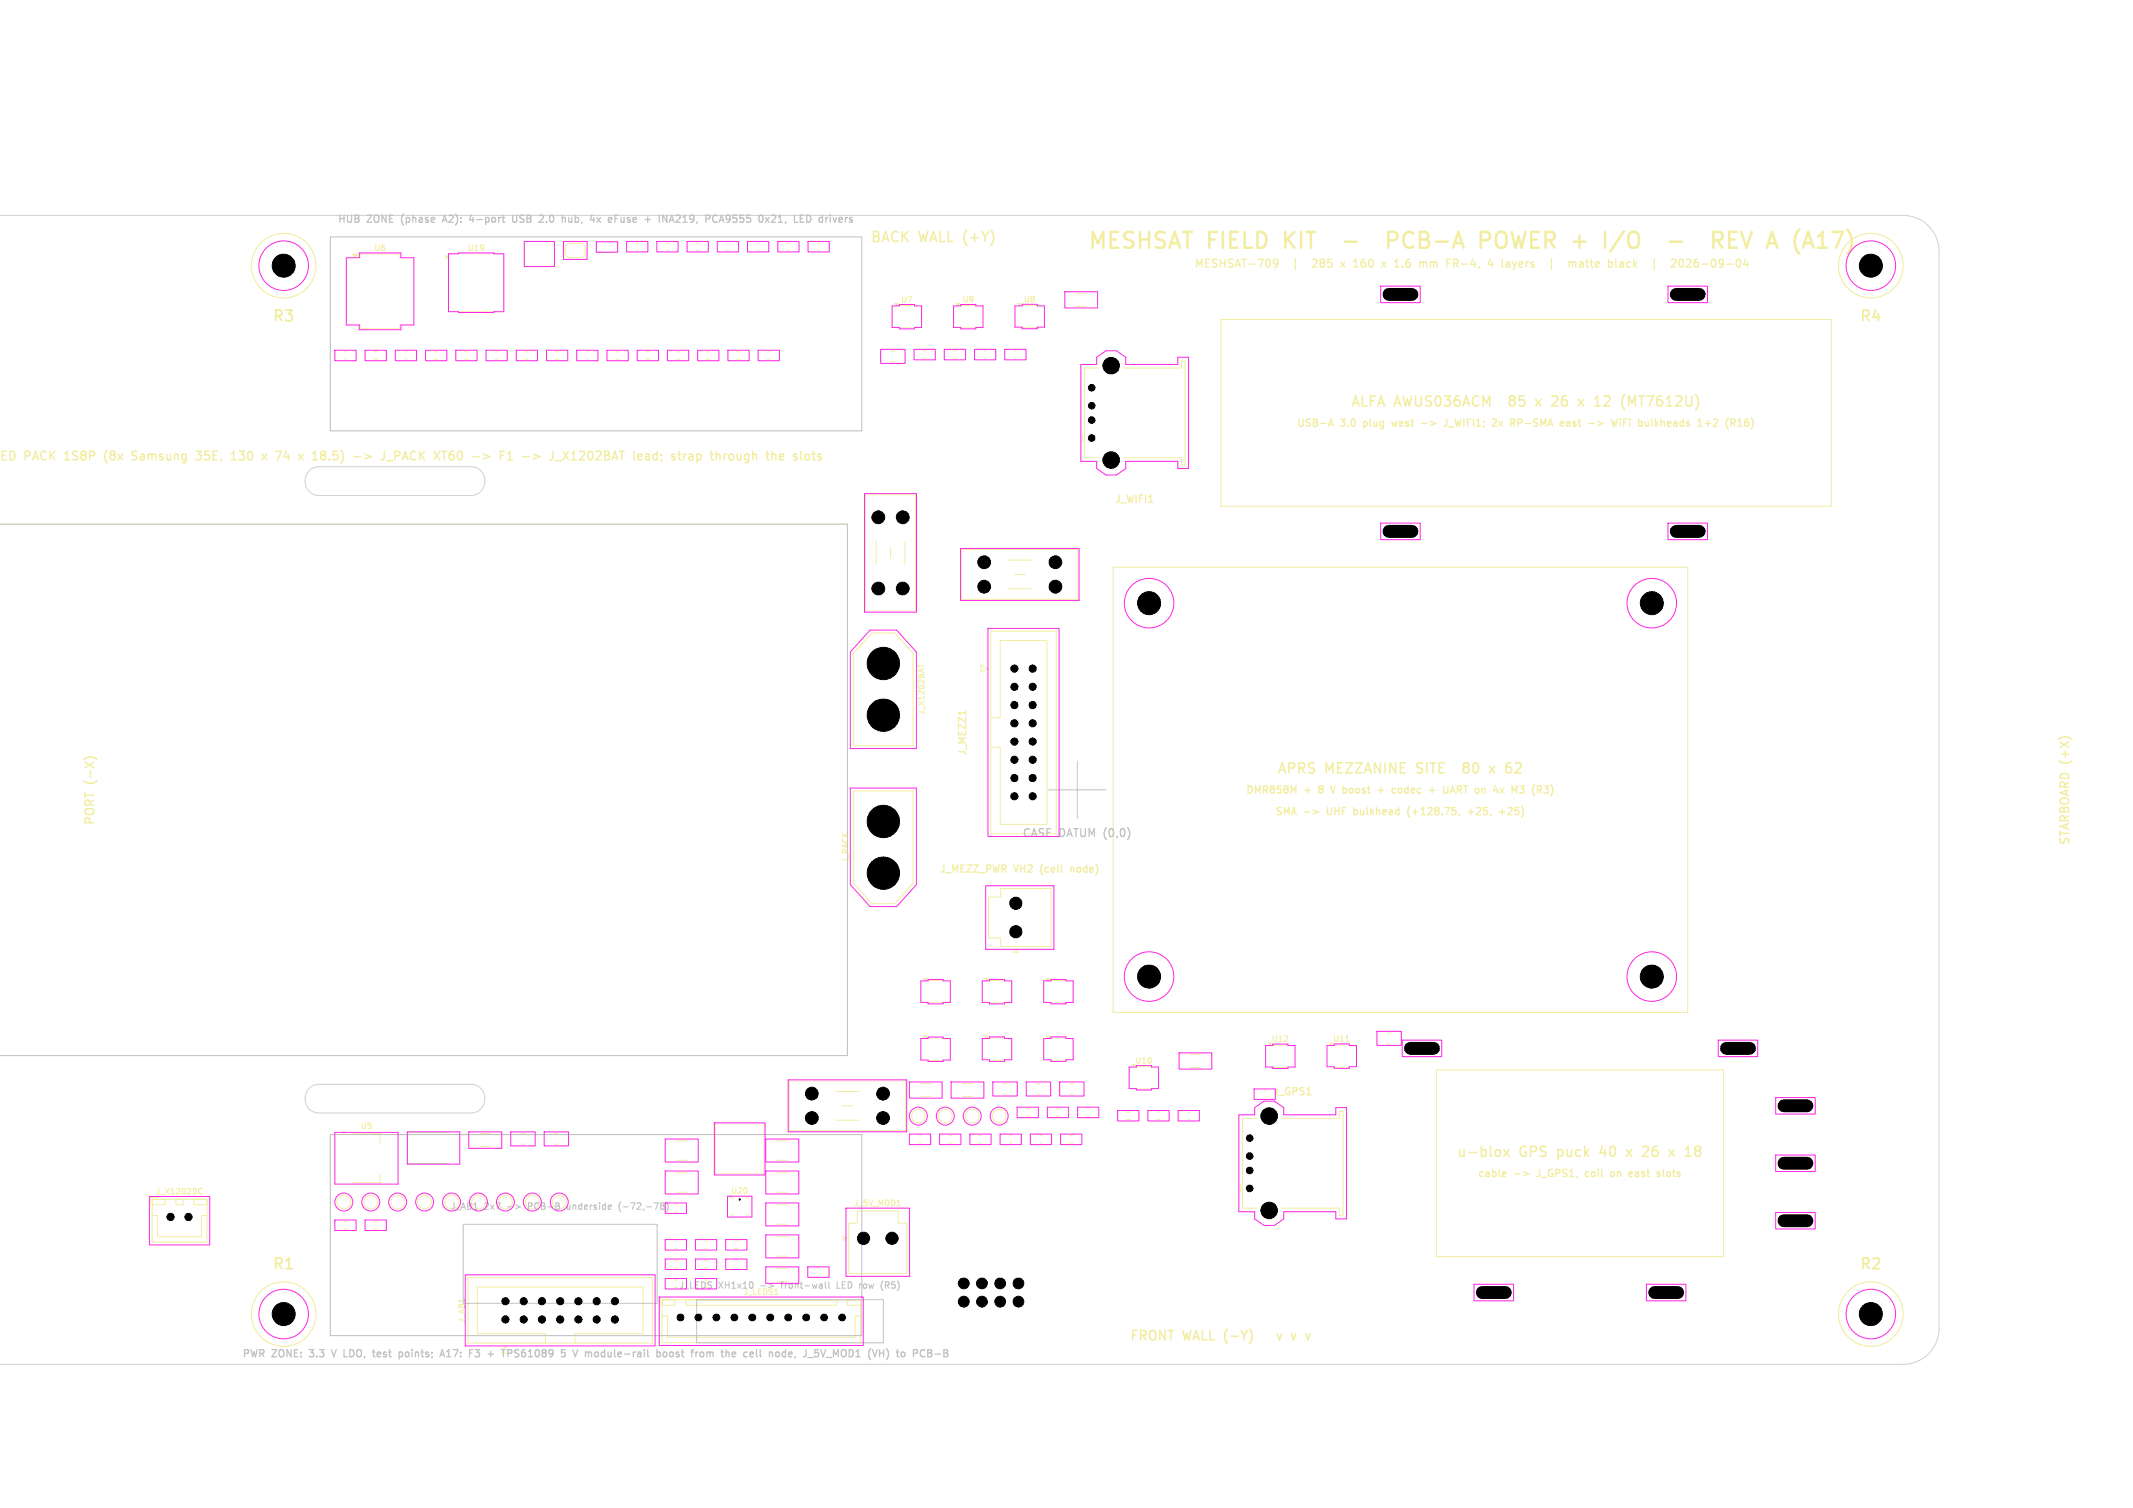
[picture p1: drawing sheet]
<svg xmlns="http://www.w3.org/2000/svg" width="297mm" height="210mm" viewBox="0 0 297 210" stroke-linecap="round" stroke-linejoin="round" font-family="sans-serif">
<defs><g id="words">
<g font-size="3.1" fill="#f2eda1">
<text x="151.3" y="35.1">MESHSAT FIELD</text>
<text x="179.4" y="35.1">KIT</text>
<text x="196.2" y="35.1">PCB-A</text>
<text x="209.7" y="35.1">POWER +</text>
<text x="228.2" y="35.1">I/O</text>
<text x="238.4" y="35.1">-</text>
<text x="245.8" y="35.1">REV A (A17)</text>
</g>
<g font-size="2.1" fill="#f2eda1">
<text x="37.8" y="45.1">R3</text>
<text x="258.8" y="45.1">R4</text>
<text x="37.8" y="177.1">R1</text>
<text x="258.8" y="177.1">R2</text>
</g>
<g font-size="1.9" fill="#f2eda1">
<text x="121.1" y="34">BACK</text>
<text x="128" y="34">WALL (+Y)</text>
<text x="188" y="56.9">ALFA AWUS036ACM</text>
<text x="210.9" y="56.9">85</text>
<text x="217.5" y="56.9">26</text>
<text x="221.7" y="56.9">x</text>
<text x="224.2" y="56.9">12</text>
<text x="228.4" y="56.9">(MT7612U)</text>
<text x="177.7" y="108">APRS</text>
<text x="184.5" y="108">MEZZANINE</text>
<text x="197.6" y="108">SITE</text>
<text x="204.8" y="108">80</text>
<text x="208.9" y="108">x</text>
<text x="211.5" y="108">62</text>
<text x="202.7" y="161.4">u-blox</text>
<text x="211.6" y="161.4">GPS</text>
<text x="217.2" y="161.4">puck</text>
<text x="223.5" y="161.4">40</text>
<text x="230.2" y="161.4">26</text>
<text x="234.3" y="161.4">x</text>
<text x="236.9" y="161.4">18</text>
</g>
<g font-size="1.8" fill="#f2eda1">
<text x="157.2" y="187">FRONT</text>
<text x="164.7" y="187">WALL (-Y)</text>
<text x="179.4" y="187">v</text>
<text x="181.8" y="187">v</text>
</g>
<g font-size="1.7" fill="#f2eda1">
<text x="0" y="64.4">ED PACK</text>
<text x="9.3" y="64.4">1S8P</text>
<text x="15.2" y="64.4">(8x</text>
<text x="19.4" y="64.4">Samsung</text>
<text x="28.7" y="64.4">35E,</text>
<text x="34" y="64.4">130</text>
<text x="40.9" y="64.4">74</text>
<text x="44.5" y="64.4">x</text>
<text x="46.7" y="64.4">18.5)</text>
<text x="52.8" y="64.4">-&gt;</text>
<text x="57" y="64.4">J_PACK</text>
<text x="64.8" y="64.4">XT60</text>
<text x="70.4" y="64.4">-&gt;</text>
<text x="74.6" y="64.4">F1</text>
<text x="78.1" y="64.4">-&gt;</text>
<text x="82.3" y="64.4">J_X1202BAT</text>
<text x="94.3" y="64.4">lead;</text>
<text x="99.9" y="64.4">strap</text>
<text x="105.8" y="64.4">through</text>
<text x="113.9" y="64.4">the</text>
<text x="13.4" y="109.2" transform="rotate(-90 13.4 109.2)">(-X)</text>
<text x="13.4" y="115" transform="rotate(-90 13.4 115)">PORT</text>
<text x="288.4" y="117.8" transform="rotate(-90 288.4 117.8)">STARBOARD (+X)</text>
</g>
<g font-size="1.5" fill="#f2eda1">
<text x="166.2" y="37.5">MESHSAT-709</text>
<text x="180.3" y="37.5">|</text>
<text x="183.6" y="37.5">285</text>
<text x="187.9" y="37.5">x</text>
<text x="190" y="37.5">160</text>
<text x="194.2" y="37.5">x</text>
<text x="196.3" y="37.5">1.6</text>
<text x="200" y="37.5">mm</text>
<text x="204.1" y="37.5">FR-4,</text>
<text x="210.3" y="37.5">4</text>
<text x="212.4" y="37.5">layers</text>
<text x="219.7" y="37.5">|</text>
<text x="223" y="37.5">matte</text>
<text x="228.8" y="37.5">black</text>
<text x="235.5" y="37.5">|</text>
<text x="238.8" y="37.5">2026-09-04</text>
</g>
<text font-size="1.5" fill="#c2c2c2" x="142.3" y="116.8">CASE DATUM (0,0)</text>
<g font-size="1.4" fill="#c2c2c2">
<text x="46.9" y="31.3">HUB</text>
<text x="51.1" y="31.3">ZONE</text>
<text x="56.2" y="31.3">(phase</text>
<text x="62.3" y="31.3">A2):</text>
<text x="66.4" y="31.3">4-port</text>
<text x="72.7" y="31.3">USB</text>
<text x="76.8" y="31.3">2.0</text>
<text x="80.3" y="31.3">hub,</text>
<text x="84.6" y="31.3">4x</text>
<text x="87.4" y="31.3">eFuse</text>
<text x="92.8" y="31.3">+</text>
<text x="95.1" y="31.3">INA219,</text>
<text x="102" y="31.3">PCA9555</text>
<text x="109.7" y="31.3">0x21,</text>
<text x="115" y="31.3">LED</text>
<text x="118.8" y="31.3">drivers</text>
<text x="33.6" y="189.3">PWR</text>
<text x="37.9" y="189.3">ZONE:</text>
<text x="43.4" y="189.3">3.3</text>
<text x="46.9" y="189.3">V</text>
<text x="48.9" y="189.3">LDO,</text>
<text x="53.3" y="189.3">test</text>
<text x="57.2" y="189.3">points;</text>
<text x="63.4" y="189.3">A17:</text>
<text x="67.7" y="189.3">F3</text>
<text x="70.6" y="189.3">+</text>
<text x="72.9" y="189.3">TPS61089</text>
<text x="81.5" y="189.3">5</text>
<text x="83.6" y="189.3">V</text>
<text x="85.5" y="189.3">module-rail</text>
<text x="95.8" y="189.3">boost</text>
<text x="101" y="189.3">from</text>
<text x="105.6" y="189.3">the</text>
<text x="109" y="189.3">cell</text>
<text x="112.9" y="189.3">node,</text>
<text x="118" y="189.3">J_5V_MOD1</text>
<text x="127.3" y="189.3">(VH)</text>
<text x="131.7" y="189.3">to</text>
</g>
<g font-size="1.4" fill="#f2eda1">
<text x="180.5" y="59.7">USB-A</text>
<text x="186.7" y="59.7">3.0</text>
<text x="190.2" y="59.7">plug</text>
<text x="194.5" y="59.7">west</text>
<text x="198.9" y="59.7">-&gt;</text>
<text x="202.5" y="59.7">J_WIFI1;</text>
<text x="209.5" y="59.7">2x</text>
<text x="212.3" y="59.7">RP-SMA</text>
<text x="219.6" y="59.7">east</text>
<text x="223.9" y="59.7">-&gt;</text>
<text x="227.4" y="59.7">WiFi</text>
<text x="231.5" y="59.7">bulkheads</text>
<text x="240.1" y="59.7">1+2</text>
<text x="155.1" y="70.3">J_WIFI1</text>
<text x="134.8" y="105.4" transform="rotate(-90 134.8 105.4)">J_MEZZ1</text>
<text x="173.4" y="110.8">DMR858M</text>
<text x="177.5" y="113.8">SMA</text>
<text x="181.6" y="110.8">+</text>
<text x="184" y="110.8">8</text>
<text x="185.1" y="113.8">UHF</text>
<text x="186" y="110.8">V</text>
<text x="188" y="110.8">boost</text>
<text x="189.2" y="113.8">bulkhead</text>
<text x="193.2" y="110.8">+</text>
<text x="195.5" y="110.8">codec</text>
<text x="197" y="113.8">(+128.75,</text>
<text x="201" y="110.8">+</text>
<text x="203.3" y="110.8">UART</text>
<text x="205.7" y="113.8">+25,</text>
<text x="208.1" y="110.8">on</text>
<text x="210.4" y="113.8">+25)</text>
<text x="211" y="110.8">4x</text>
<text x="213.9" y="110.8">M3</text>
<text x="130.7" y="121.8">J_MEZZ_PWR</text>
<text x="141.2" y="121.8">VH2</text>
<text x="145.2" y="121.8">(cell</text>
<text x="149.7" y="121.8">node)</text>
<text x="177.1" y="152.8">J_GPS1</text>
<text x="205.7" y="164.2">cable</text>
<text x="214.4" y="164.2">J_GPS1,</text>
<text x="221.4" y="164.2">coil</text>
<text x="225.3" y="164.2">on</text>
<text x="228.2" y="164.2">east</text>
<text x="232.4" y="164.2">slots</text>
</g>
<g font-size="1.3" fill="#c2c2c2">
<text x="62.6" y="168.7">J_AB1</text>
<text x="67.5" y="168.7">2x7</text>
<text x="74" y="168.7">PCB-B</text>
<text x="79.7" y="168.7">underside</text>
<text x="87.2" y="168.7">(-72,-78)</text>
<text x="94.4" y="179.7">J_LEDS</text>
<text x="100.1" y="179.7">XH1x10</text>
<text x="106.1" y="179.7">-&gt;</text>
<text x="109.3" y="179.7">front-wall</text>
<text x="117.3" y="179.7">LED</text>
<text x="120.7" y="179.7">row</text>
<text x="124" y="179.7">(R5)</text>
</g>
<g font-size="1.1" fill="#f2eda1">
<text x="52" y="35.1">U6</text>
<text x="65" y="35.1">U19</text>
<text x="128.9" y="99.7" transform="rotate(-90 128.9 99.7)">J_X1202BAT</text>
<text x="118.3" y="120.3" transform="rotate(-90 118.3 120.3)">J_PACK</text>
<text x="50.1" y="157.4">U5</text>
<text x="21.6" y="166.5">J_X1202DC</text>
<text x="101.7" y="166.4">U20</text>
<text x="118.8" y="168.1">J_5V_MOD1</text>
<text x="64.9" y="184.3" transform="rotate(-90 64.9 184.3)">J_AB1</text>
<text x="103.4" y="180.5">J_LEDS1</text>
</g>
<g font-size="1.1" fill="#ff26e2">
<text x="125.4" y="42.3">U7</text>
<text x="133.9" y="42.3">U9</text>
<text x="142.5" y="42.3">U8</text>
<text x="158" y="148.3">U10</text>
<text x="177" y="145.3">U12</text>
<text x="185.5" y="145.3">U11</text>
</g>
</g></defs>
<path d="M-.1 30h265.1a5 5 0 0 1 5 5v150a5 5 0 0 1-5 5h-265.1M43.1 65.6a1.9 1.9 0 0 1 1.3-.6h21.2a2 2 0 0 1 1.9 2 2 2 0 0 1-1.9 2h-21.2a2.02 2.02 0 0 1-1.8-1.3 2.02 2.02 0 0 1 .5-2.1zM43.1 151.6a1.9 1.9 0 0 1 1.3-.6h21.2a2 2 0 0 1 1.9 2 2 2 0 0 1-1.9 2h-21.2a2.02 2.02 0 0 1-1.8-1.3 2.02 2.02 0 0 1 .5-2.1z" fill="none" stroke="#d0d2cd" stroke-width=".14"/>
<g fill="none" stroke="#f2eda1" stroke-width=".15">
<path d="M0 73h118v74h-118.1"/>
<circle cx="39.5" cy="37" r="4.5"/>
<circle cx="260.5" cy="37" r="4.5"/>
<circle cx="39.5" cy="183" r="4.5"/>
<circle cx="260.5" cy="183" r="4.5"/>
</g>
<g fill="none" stroke="#f2eda1" stroke-width=".14">
<path d="M50.2 35.9v-.5h5.5v.5M64 35.3h4.6M73 33.7v3.4h4.2M78.9 34.1l.4-.2h1.5a.7 .7 0 0 1 .7 .7v.6a.7 .7 0 0 1-.7 .7h-1.4a.7 .7 0 0 1-.7-.7v-.7zM85.3 33.7h-2.3v1.4h2.3M88.6 33.8h.3M88.6 34.9h.3M92.8 33.8h.3M92.8 34.9h.3M96.9 33.8h.5M96.9 34.9h.5M101.2 33.8h.3"/>
<path d="M101.2 34.9h.3M105.4 33.8h.3M105.4 34.9h.3M109.6 33.8h.3M109.6 34.9h.3M113.8 33.8h.3M113.8 34.9h.3M48 49h.2M48 50h.2M50.2 45.3v.5h5.5v-.5M52.1 49h.5M52.1 50h.5"/>
<path d="M56.4 49h.3M56.4 50h.3M60.5 49h.5M60.5 50h.5M64 43.4h4.6M64.7 49h.5M64.7 50h.5M68.9 49h.5M68.9 50h.5M73.1 49h.5M73.1 50h.5M77.3 49h.5"/>
<path d="M77.3 50h.5M81.6 49h.3M81.6 50h.3M85.8 49h.4M85.8 50h.4M90 49h.4M90 50h.4M94.2 49h.5M94.2 50h.5M98.4 49h.5M98.4 50h.5M102.6 49h.5"/>
<path d="M102.6 50h.5M106.8 49h.5M106.8 50h.5M124.1 48.9h.5M124.1 50.4h.5M125.4 42.5l1.8 .1M125.4 45.6h1.8M128.5 48.9h.5M128.5 49.9h.5M132.7 48.9h.5M132.7 49.9h.5M133.9 42.5l1.8 .1"/>
<path d="M133.9 45.6h1.8M137 48.9h.3M137 49.9h.3M141.2 48.9h.3M141.2 49.9h.3M142.5 42.5h1.8v.1M142.5 45.6h1.8M149.8 40.8h1.5M149.8 42.7h1.5M153 51.3h-2v12.5h2M156.5 51.3h8v-1h.5v14.5h-.5v-1h-8M170 44.5h85v26h-85z"/>
<path d="M120.5 68.9h7v16.2h-7zM122 75.4v3.2M124 76.3v1.5M126 75.4v3.2M133.9 76.5h16.2v7h-16.2zM140.4 78h3.2M150.7 60.5v1M155 79h80v62h-80zM121.4 88.2h3.2l2.5 2.8v12.9h-8.2v-12.9zM127.9 92.5v.5M136.6 92.6l1 .5-1 .5zM138 87.9h9.1v28.2h-9.1z"/>
<path d="M138 100h1.3v-10.8h6.5v25.6h-6.5v-10.7h-1.3M140.4 82h3.2M141.2 80h1.6M118.9 110.2h8.2v12.8l-2.6 2.9h-3.1l-2.5-2.9zM129.4 136.6h1.8M129.4 139.6h1.8M137.6 124.9h1.7v-1.2h7.1v8.1h-7.1v-1.2h-1.7zM137.9 136.6h1.8M137.9 139.6h1.8M141.4 132l.3 .6h-.5zM146.5 136.6h1.8M146.5 139.6h1.8"/>
<path d="M49.2 157.9h3.7v1.3M62.5 157.7h-5.8v4.3h5.8M66.9 157.9h1.4M66.9 159.7h1.4M72.6 157.9h.5M72.6 159.3h.5M77.2 157.9h.5M77.2 159.3h.5M94.2 158.9h1.4M99.6 156.5h6.8v7h-6.8zM108.2 158.9h1.4M109.9 150.5h16.2v7h-16.2z"/>
<path d="M116.4 152h3.2M116.4 156h3.2M117.2 154h1.5M128 158.2h.2M128 159.2h.2M128.2 150.9h1.4M128.2 152.7h1.4M129.4 144.6h1.8M129.4 147.6h1.8M132.1 158.1h.5M132.1 159.2h.5M134 150.9h1.4"/>
<path d="M134 152.7h1.4M136.3 158.1h.5M136.3 159.2h.5M137.9 144.6v-.1h1.8v.1M137.9 147.6v.1h1.8v-.1M139.7 150.9h.5M139.7 152.4h.5M140.6 158.2h.3M140.6 159.2h.3M142.9 154.4h.4M142.9 155.4h.4M144.3 150.9h.6"/>
<path d="M144.3 152.4h.6M144.8 158.2h.3M144.8 159.2h.3M146.5 144.6v-.1h1.8v.1M146.5 147.6v.1h1.8v-.1M147.1 154.4h.5M147.1 155.4h.5M148.9 158.1h.5M148.9 159.2h.5M149 150.9h.5M149 152.4h.5M151.4 155.4h.3"/>
<path d="M151.4 154.4h.3M156.9 154.9h.4M156.9 155.9h.4M158.4 148.5h1.8M158.4 151.6h1.8M161.1 154.9h.5M161.1 155.9h.5M165.4 154.9h.3M165.4 155.9h.3M165.7 148.7h1.5M165.7 146.8h1.5M175 155.8h-2v12.5h2"/>
<path d="M176 151.9h.2M176 152.9h.2M177.4 145.5h1.8M177.4 148.6h1.8M178.5 155.8h8v-1h.5v14.5h-.5v-1h-8M185.9 145.5h1.8M185.9 148.6h1.8M187.4 145h.5M193.2 143.9h.5M193.2 145.3h.5M200 149h40v26h-40zM21.2 167h7.6v6h-7.6z"/>
<path d="M21.2 167h1.8v.8h-1.8zM21.2 169.3h.7v2.9h6.1v-2.9h.8M22.2 166.7h-1.3v1.3M24.5 167h1v.8h-1zM27 167h1.8v.8h-1.8zM27.9 165.5l.3 .1M28.2 166.2l-.3 .1M47.9 170.1h.4M47.9 171.2h.4M52.1 170.1h.5M52.1 171.2h.5M52.9 163.5v1.2h-3.7"/>
<path d="M65.2 177.9h25.6v9.1h-25.6zM93.9 178.3h.4M93.9 175.5h.4M93.9 176.6h.4M93.9 179.3h.4M94 172.8h.2M94 173.9h.2M94 167.7h.2M94 168.8h.2M94.2 161.6h1.4M94.2 163.3h1.4M94.2 166h1.4"/>
<path d="M98.1 178.3h.5M98.1 175.5h.5M98.1 176.6h.5M98.2 172.8h.3M98.2 173.9h.3M101.7 169.2h.5M102 166.9h.2M102.3 172.8h.5M102.3 173.9h.5M102.4 175.6h.3M102.4 176.6h.3M103.8 166.9h.5"/>
<path d="M103.8 169.2h.5M108.2 167.8h1.4M108.2 172.2h1.4M108.2 174.9h1.4M108.2 161.6h1.4M108.2 176.7h1.4M108.2 178.5h1.4M108.2 163.3h1.4M108.2 166h1.4M108.2 170.5h1.4M113.8 176.6h.3M113.8 177.7h.3"/>
<path d="M117.4 172.2l.6 .3-.6 .3zM119.4 168.6h5.7v1.7h1.2v7.1h-8.1v-7.1h1.2zM172.8 165v1M70.4 187.4l.5 1h-1zM75.9 187v-1.3h-9.4v-6.5h23v6.5h-9.5v1.3M92.2 181h27.6v6h-27.6zM92.2 181h1.8v.8h-1.8zM92.2 183.3h.7v2.9h26.1v-2.9h.8M93.1 180.7h-1.2v1.3M95.5 181h21v.8h-21zM118 181h1.8v.8h-1.8z"/>
<circle cx="127.9" cy="155.4" r=".95"/>
<circle cx="131.6" cy="155.4" r=".95"/>
<circle cx="135.4" cy="155.4" r=".95"/>
<circle cx="139.1" cy="155.4" r=".95"/>
<circle cx="47.9" cy="167.4" r=".95"/>
<circle cx="51.6" cy="167.4" r=".95"/>
<circle cx="55.4" cy="167.4" r=".95"/>
<circle cx="59.1" cy="167.4" r=".95"/>
<circle cx="62.9" cy="167.4" r=".95"/>
<circle cx="66.6" cy="167.4" r=".95"/>
<circle cx="70.4" cy="167.4" r=".95"/>
<circle cx="74.1" cy="167.4" r=".95"/>
<circle cx="77.9" cy="167.4" r=".95"/>
</g>
<g fill="none" stroke="#f2eda1" stroke-width=".18">
<path d="M177.4 36.2l-.1 .4 .1 .1 .3 .1 .2-.2M177.7 36.1l.2 .1a.73 .73 0 0 1-.3 1h-.2M182.8 36.2h.1M183.3 36.6l-.6 .6h.7M186.7 36.5l.6 .7M187.3 36.5l-.6 .7M188.7 36.3l.1-.2v1.1M189.6 36.6l-.1 .1M189.7 36.2a.86 .86 0 0 0-.1 .9M194.4 36.3l.1-.2v1.1M195.9 36.2a.86 .86 0 0 0 0 .9l.1 .1M196 36.5l-.2 .2"/>
<path d="M199.2 36.5v.7M199.2 36.6l.3-.1 .1 .1M201.5 36.1v1.1M202.4 36.1v1.1M203.5 36.8h.8M209.2 36.1v.9l.1 .2M209.8 36.8a.22 .22 0 0 0-.1 .2 .22 .22 0 0 0 .1 .2M209.8 36.5h-.1M211.6 37.1h.4M211.6 36.5h.3l.1 .1M212 36.7l-.5 .1M218.5 36.6l.3-.1 .2 .1"/>
<path d="M218.5 36.5v.7M219 36.6v.6M219.3 36.5h-.3v.1M220.8 36.5h.4M220.9 36.1v.9l.3 .2M221.4 36.5h.4M221.6 36.1v.9l.2 .2M222.6 36.5h-.3l-.1 .1v.5h.4M222.7 36.7l-.5 .1M227.5 36.1v1.1M227.6 36.8l.3 .4M227.9 36.5l-.4 .4"/>
<path d="M233.2 36.1l.2 .2-.1 .3-.6 .6h.7M233.9 36.2l.1-.1a.59 .59 0 0 1 .4 .5 .59 .59 0 0 1-.4 .6l-.1-.1-.1-.3zM235.2 36.1l-.4 .1M235.4 36.6l-.6 .6h.7M236.1 36.5l.3 .1 .1 .1v.4l-.4 .1M236.2 36.1h.2M237 36.8h.8M238.4 36.2l-.1 .3 .1 .6M185 59.4l.3-1 .3 1M185.1 59.1h.4M193.8 58.7l.2 .7 .2-.5M197.9 59h.8"/>
<path d="M201.5 58.4v.7a.32 .32 0 0 1-.4 .3M201.7 59.4h.8M208.7 58.7l.5 .7M209.2 58.7l-.5 .7M211.4 58.4h.3l.2 .1-.1 .3-.4 .1M218.2 59.3h.4M218.2 58.7h.3l.1 .7M218.6 58.9l-.4 .1M219 59.3l.3 .1M219.3 58.7l-.3 .1 .1 .2h.2M222.5 58.7l.7 .3-.7 .3M224.4 58.4l.2 1"/>
<path d="M225.2 58.4l-.2 1M225.6 58.4h.1M225.6 58.7v.7M226.1 58.8h.3M226.5 58.4h-.4v1M226.9 58.4h.1M226.9 58.7v.7M230.6 59l.3 .4M230.9 58.7l-.4 .4M238.6 58.4h.4l.2 .2-.7 .8h.7M243.4 58.4h-.3a.67 .67 0 0 0 0 1l.4-.1v-.4l-.2-.2-.3 .1-.1 .1M243.8 58.2a1.15 1.15 0 0 1 0 1.5"/>
<path d="M160 70h.5M134.5 99v.5M180.1 110.2l.4-.7v1M181.6 113.1h.8M182.8 112.8l.8 .3-.8 .3M185.3 109.5l.3 1M187.4 109.8l.1 .2-.1 .4M188.5 112.5v1M188.5 113.4l.3 .1M188.8 112.8h-.3M191.9 110.1h.7M192.3 109.7v.8"/>
<path d="M195.1 109.8h-.2l-.2 .2v.4l.2 .1 .2-.1M196.3 112.3a1.15 1.15 0 0 0 0 1.5M199 110.1h.8M201 109.5v.8M201.6 109.5v.8M201.9 110.5l.4-1 .3 1M202 110.2h.5M202.9 110h.4M203.3 109.5h-.4v1M204.4 113.1h.8M204.8 112.7v.8M208.2 109.4l-.2 .7"/>
<path d="M208.8 113.1h.7M209.2 112.7v.8M210 112.5h.1M210.5 112.9l-.6 .6h.6M210.9 110.2l-.4-.7v1M213.5 109.6l-.1 .4 .1 .5M149.1 120.8v.7M149.4 120.8l-.3 .1M182 152.5h.5M209.4 163.2h.2l.1 .2-.5 .1M209.6 163.8l-.2 .1M210.9 163.5h.7"/>
<path d="M212.1 163.2l.8 .3-.8 .3M221.1 163.2h-.2l-.2 .2 .1 .4 .3 .1M224.3 163.3l.2-.1 .2 .1 .1 .4-.1 .1-.2 .1-.2-.1zM227.2 163.2l.1 .2-.5 .1M227.3 163.8l-.1 .1M227.8 163.2h-.1M227.8 163.5l-.1 .1 .1 .3M231.6 162.9v.8l.1 .2"/>
</g>
<g fill="none" stroke="#f2eda1" stroke-width=".2">
<path d="M14.8 62.9l-.2 .6 .2 .8M18.4 64h.5M19.1 62.9l-.5-.1-.2 .3 .1 .3 .4 .1M27.3 62.8h.7l-.4 .5 .4 .1v.5l-.2 .1h-.3l-.2-.1M32.2 64h.7M33.3 63.9l.2 .1h.3M33.3 62.8h.7M38.4 62.8h.8l-.5 1.2M39.9 62.8l-.3 .8h.7M40.1 63.2v.8M43.5 64h.7M43.5 63.2l.4-.4v1.2"/>
<path d="M44.7 63l.2-.2 .4 .2M45.9 63.9v.1M50.8 63.2l.9 .4-.9 .3M53.5 62.8v.9M55 63.5l.6-.1 .1-.2-.1-.2-.1-.2h-.5v1.2M56 64l.4-1.2 .4 1.2M56.1 63.7h.6M63.9 62.9l.2-.1 .2 .2M64.3 63.9l-.2 .1h-.2M69.7 63.4h.4M70.3 62.8h-.6v1.2M70.9 63l.1-.2v1.2"/>
<path d="M72.8 63.6h.9M77 62.8v.9l-.1 .2-.2 .1M77.3 64.2h.9M78.4 62.8l.8 1.2M79.2 62.8l-.8 1.2M79.6 64h.7M79.8 63l.1-.2v1.2M80.7 63l.5-.2 .1 .2 .1 .2-.7 .8h.7M93.5 64h.4M93.9 63.2h-.2l-.2 .2 .1 .2h.3M98.9 63.2h.4M99.1 62.8v1.1l.2 .1"/>
<path d="M104.1 63.2l.2 .1M104.3 63.2v1l-.2 .2M104.3 64h-.2M104.8 62.8v1.2M105.3 63.3l-.3-.1-.2 .2M112.1 63.4l.2-.2 .4 .2v.4l-.1 .2h-.3l-.2-.1zM113.1 63.2h.4M113.2 62.8v1.1l.2 .1M11.7 105.8a1.38 1.38 0 0 1 1.8 0M287 102.7l.5-.1 .7 .1"/>
</g>
<g fill="none" stroke="#f2eda1" stroke-width=".22">
<path d="M210.3 55.2l-.1 .2 .1 .3M210.3 55.8l-.1 .2v.3l.1 .2M213.8 55.6l.8 .9M214.6 55.6l-.8 .9M216.1 55.3l.2-.2 .5 .1a.38 .38 0 0 1 0 .5l-.8 .8h.9M219.8 55.6l.7 .9M220.5 55.6l-.7 .9M222.3 55.3l.1-.2v1.4M223.9 55.1h-.3l-.2 .2M224.1 55.7l-.8 .8h.9M226.8 55.1l.4 1 .5-1v1.4M204 106.8l-.2 .2-.1 .4 .3 .2h.3"/>
<path d="M204 106.8h.3M204.3 106.2l-.4 .1-.2 .2 .1 .2 .2 .1M207.4 106.7l.7 .9M208.1 106.7l-.7 .9M210.3 106.2h-.2l-.2 .2M223.1 159.6l-.3 1h.9M228.7 159.8l.2-.2 .5 .1a.38 .38 0 0 1 .1 .5l-.8 .8h.8M234.9 159.8l.2-.2v1.4M236.5 159.6h-.2l-.3 .3 .1 .2 .2 .1M208.7 160.1l.2 .3v.4l-.2 .2M209.4 160.1l.7 .9M210.1 160.1l-.7 .9"/>
<path d="M226.5 160.1l.7 .9M227.2 160.1l-.7 .9M232.4 160.1l.7 .9M233.1 160.1l-.7 .9M236.3 160.2l-.3 .3v.3l.3 .2h.2M236.3 160.2h.2M174.3 185.7v.8M177.8 185.7l.3 .9 .3-.9"/>
</g>
<path d="M187.2 33.7h1.7M193.3 33.5h.9a.6 .6 0 0 0 .4-.6 .6 .6 0 0 0-.4-.6h-.9v2.2M206.2 32.3h.8a.6 .6 0 0 1 .5 .6 .6 .6 0 0 1-.5 .6h-.8M209.2 32.3a.74 .74 0 0 0-.9 .7v.8a.74 .74 0 0 0 .9 .7M226.1 32.2l-1.9 2.8M227.7 32.3a.74 .74 0 0 0-1 .7v.8a.74 .74 0 0 0 1 .7M232.5 33.7h1.7M239.7 33.2a.6 .6 0 0 0-.3-.9h-.8v2.2M240.8 33.3h.7M241.8 32.3h-1v2.2h1M242.5 32.3l.7 2.2 .7-2.2" fill="none" stroke="#f2eda1" stroke-width=".35"/>
<g fill="#f2eda1" stroke="#f2eda1" stroke-width=".14">
<path d="M176.6 145.3h.5l-.3 .3z"/>
<path d="M133.1 42.3h.5l-.2 .3z"/>
<path d="M137.1 144.3h.5l-.2 .3z"/>
<path d="M47.7 157.7h.4l-.2 .3z"/>
<path d="M141.7 42.3h.5l-.3 .3z"/>
<path d="M145.7 144.3h.5l-.3 .3z"/>
<path d="M101.5 166.5h.4l-.2 .4z"/>
<path d="M62.1 35.6l.3 .2-.3 .2z"/>
<path d="M185.1 145.3h.5l-.2 .3z"/>
<path d="M124.6 42.3h.5l-.3 .3z"/>
<path d="M157.6 148.3h.5l-.3 .3z"/>
<path d="M137.1 136.3h.5l-.2 .3z"/>
<path d="M145.7 136.3h.5l-.3 .3z"/>
<path d="M49.1 35.4h.7l-.4 .5z"/>
<path d="M128.6 136.3h.5l-.3 .3z"/>
<path d="M128.6 144.3h.5l-.3 .3z"/>
</g>
<path d="M0 73h118v74h-118.1M146 110h8M150 106v8M64.5 170.5h27v11h-27zM97 181h26v6h-26z" fill="none" stroke="#c2c2c2" stroke-width=".14"/>
<g fill="none" stroke="#c2c2c2" stroke-width=".15">
<path d="M46 33h74v27h-74zM46 158h74v28h-74zM70.7 168.1h.7M71.8 167.8l.7 .3-.7 .2M73.6 168h.3M73.9 167.5h-.3v.9M79 167.8v.6l.4-.1M86.4 167.4a1.03 1.03 0 0 0 0 1.4M86.8 168.1h.7M92.3 167.5l.2 .2-.2 .2 .2 .2v.1l-.2 .2M92.8 167.4a1.03 1.03 0 0 1 0 1.4M107 178.8l.7 .3-.7 .2"/>
<path d="M108.7 178.8h.4M108.9 178.6l-.1 .8M114.9 178.5v.8l.2 .1M115.4 178.5v.8l.1 .1M116.6 178.5v.9h.4M120.4 178.8l-.2 .2v.2l.2 .2M122.9 178.4l-.1 .2M123.3 179h.3M123.5 179l.3 .4M123.6 178.5h-.3v.9"/>
</g>
<g fill="none" stroke="#c2c2c2" stroke-width=".18">
<path d="M61.7 30.7h.4M61.9 30l-.3 1M65.6 29.9l-.2 .7h.6M65.9 30.3v.7M71.4 30v.8l.2 .2 .3-.1 .1-.1v-.8M76.1 30.9v.1M79.2 30.3v.6l.3 .1 .1-.1M79.6 30.3v.7M83.1 30.3l.5 .7M83.6 30.3l-.5 .7M86.5 30.8l.1 .2 .3-.1M86.9 30.3v.7"/>
<path d="M91.8 30v1M92.9 30v1l-.6-1v1M93.2 31l.3-1 .4 1M94.1 30h.4l.2 .2-.6 .8h.6M100.2 30.7h.5M100.5 30l.3 1M101.6 30.7l-.1 .2-.3 .1M101.6 30h-.3l-.2 .1 .1 .4 .3 .1 .1-.1M108.4 31h.6M108.4 30.2l.3-.2v1M114.5 30.3h-.3l-.2 .2 .1 .4h.4M114.5 30v1"/>
<path d="M118.3 30.9l.1 .1M118.4 30.3l-.1 .1 .1 .2M46.1 188l.4 1M47.9 189h.5M52.9 188.3h-.2l-.2 .1 .1 .5 .3 .1M53 188.5l-.5 .1M56 188.3v.2v.4M56.9 188.3h-.3l-.2 .2 .1 .4h.4M61.3 188.7h.5M61.6 188l.3 1M62.2 189h.6M62.2 188.2l.3-.2v1"/>
<path d="M66.1 188h.7l-.4 .3M66.6 188.3l.2 .2v.3l-.2 .2M69.8 188h.6M70.1 188v1M71.2 188h-.5v1M71.8 188.4l.3 .1 .1 .2-.1 .2-.3 .1M72.2 188h-.3h-.2M79.8 188l.3 1 .3-1M83.1 188.3h-.2l-.1 .2 .1 .4 .2 .1M85.1 188.3v.7M85.1 188.9l-.1 .1M92.8 188.4v.5"/>
<path d="M93.3 188.3h.3l.2 .2v.3l-.2 .2-.3-.1-.1-.1zM94.5 188.3h-.2l-.2 .1 .1 .2 .3 .1v.2h-.4M94.9 188.3h.3M95 188v.8l.2 .2M100.4 188.3h.4M100.5 188l.1 .9M104.4 188.6l.5-.1v-.2h-.3l-.2 .1 .1 .5h.4M108.1 188.3h.2l.2 .2v.3l-.2 .2-.2-.1-.1-.1zM112.2 188v.7a.32 .32 0 0 1-.3 .3M116.4 188.7l.3-.7v1M117.6 188a.34 .34 0 0 0-.5 .3v.3a.34 .34 0 0 0 .5 .4M130.2 188.6h.8"/>
</g>
<g fill="none" stroke="#ff26e2" stroke-width=".14">
<path d="M48.2 35.9h1.8v-.7h5.8v.7h1.8v9.4h-1.8v.6h-5.8v-.6h-1.8zM62.4 35.3h1.4v-.1h5v.1h1.3v8.1h-1.3v.1h-5v-.1h-1.4zM73 33.6h4.2v3.5h-4.2zM78.4 33.6h3.3v2.5h-3.3zM83 33.7h3v1.4h-3zM87.3 33.6h2.9v1.5h-2.9zM91.5 33.6h2.9v1.5h-2.9zM95.7 33.6h2.9v1.5h-2.9zM99.9 33.6h2.9v1.5h-2.9zM104.1 33.6h2.9v1.5h-2.9zM108.3 33.6h3v1.5h-3zM112.5 33.6h3v1.5h-3z"/>
<path d="M192.2 39.9h5.5v2.3h-5.5zM232.2 39.9h5.5v2.3h-5.5zM46.6 48.8h3v1.4h-3zM50.8 48.8h3v1.4h-3zM55 48.8h3v1.4h-3zM59.3 48.8h2.9v1.4h-2.9zM63.5 48.8h2.9v1.4h-2.9zM67.7 48.8h2.9v1.4h-2.9zM71.9 48.8h2.9v1.4h-2.9zM76.1 48.8h3v1.4h-3zM80.3 48.8h3v1.4h-3zM84.5 48.8h3v1.4h-3z"/>
<path d="M88.7 48.8h3v1.4h-3zM92.9 48.8h3v1.4h-3zM97.1 48.8h3v1.4h-3zM101.4 48.8h2.9v1.4h-2.9zM105.6 48.8h2.9v1.4h-2.9zM122.6 48.7h3.4v1.9h-3.4zM125.2 42.4h2.1v.2h1v3h-1v.2h-2.1v-.2h-1v-3h1M127.3 48.7h2.9v1.4h-2.9zM131.5 48.7h2.9v1.4h-2.9zM133.8 42.4h2.1v.2h1v3h-1v.2h-2.1v-.2h-1v-3h1M135.7 48.7h3v1.4h-3zM139.9 48.7h3v1.4h-3z"/>
<path d="M142.3 42.4h2.1v.2h1v3h-1v.2h-2.1v-.2h-1v-3h1M148.3 40.6h4.5v2.3h-4.5zM150.5 50.8h2.2v-1l1.3-.9h1.5l1.2 .9v1h7.3v-1h1.5v15.5h-1.5v-1h-7.3v1l-1.2 .9h-1.5l-1.3-.9v-1h-2.2zM120.4 68.8h7.2v16.5h-7.2zM133.7 76.4h16.5v7.2h-16.5zM192.2 72.9h5.5v2.3h-5.5zM232.2 72.9h5.5v2.3h-5.5zM121.2 87.8h3.6l2.8 3v13.5h-9.2v-13.5zM137.6 87.5h9.9v29h-9.9zM118.4 109.8h9.2v13.4l-2.8 3.1h-3.6l-2.8-3.1zM128.2 136.6h1v-.2h2.1v.2h1v3h-1v.2h-2.1v-.2h-1zM136.8 136.6h1v-.2h2.1v.2h1v3h-1v.2h-2.1v-.2h-1z"/>
<path d="M137.2 123.3h9.5v8.9h-9.5zM145.3 136.6h1v-.2h2.1v.2h1v3h-1v.2h-2.1v-.2h-1zM46.6 157.7h8.8v7.2h-8.8zM56.7 157.6h7.3v4.5h-7.3zM65.3 157.6h4.6v2.3h-4.6zM71.1 157.6h3.4v2h-3.4zM75.8 157.6h3.4v2h-3.4zM92.6 158.6h4.6v3.2h-4.6zM99.5 156.4h7v7.2h-7zM106.6 158.6h4.6v3.2h-4.6zM109.7 150.4h16.5v7.2h-16.5zM126.6 150.7h4.6v2.2h-4.6z"/>
<path d="M126.6 157.9h3v1.5h-3zM128.2 144.6h1v-.2h2.1v.2h1v3h-1v.2h-2.1v-.2h-1zM130.8 157.9h3v1.5h-3zM132.4 150.7h4.6v2.2h-4.6zM135 157.9h3v1.5h-3zM136.8 144.6h1v-.2h2.1v.2h1v3h-1v.2h-2.1v-.2h-1zM138.2 150.7h3.4v1.9h-3.4zM139.3 157.9h2.9v1.5h-2.9zM141.6 154.2h3v1.4h-3zM142.9 150.7h3.4v1.9h-3.4zM143.5 157.9h2.9v1.5h-2.9zM145.3 144.6h1v-.2h2.1v.2h1v3h-1v.2h-2.1v-.2h-1z"/>
<path d="M145.8 154.2h3v1.4h-3zM147.5 150.7h3.4v1.9h-3.4zM147.7 157.9h2.9v1.5h-2.9zM150 154.2h3v1.4h-3zM155.6 154.7h3v1.4h-3zM158.2 148.6h-1v3h1v.2h2.1v-.2h1v-3h-1M158.2 148.4h2.1M159.8 154.7h3v1.4h-3zM164 154.7h3v1.4h-3zM164.2 146.6h4.5v2.3h-4.5zM172.5 155.3h2.2v-1l1.3-.9h1.4l1.3 .9v1h7.3v-1h1.5v15.5h-1.5v-1h-7.3v1l-1.3 .9h-1.4l-1.3-.9v-1h-2.2zM174.6 151.7h3v1.4h-3z"/>
<path d="M177.2 145.6h-1v3h1v.2h2.1v-.2h1v-3h-1M177.2 145.4h2.1M185.8 145.4h2.1v.2h1v3h-1v.2h-2.1v-.2h-1v-3h1M191.7 143.6h3.4v2h-3.4zM195.2 144.9h5.5v2.3h-5.5zM239.2 144.9h5.5v2.3h-5.5zM247.3 152.9h5.4v2.3h-5.4zM20.8 166.6h8.4v6.8h-8.4zM46.6 169.9h3v1.5h-3zM50.8 169.9h3v1.5h-3zM64.8 177.5h26.4v9.9h-26.4zM92.6 175.3h3v1.5h-3z"/>
<path d="M92.6 167.5h3v1.5h-3zM92.6 178h3v1.5h-3zM92.6 163.1h4.6v3.2h-4.6zM92.6 172.6h3v1.5h-3zM96.8 178h3v1.5h-3zM96.8 175.3h3v1.5h-3zM96.8 172.6h3v1.5h-3zM101 172.6h3v1.5h-3zM101 175.3h3v1.5h-3zM101.3 166.6h3.4v2.9h-3.4zM106.6 172h4.6v3.2h-4.6zM106.6 176.4h4.6v2.3h-4.6z"/>
<path d="M106.6 163.1h4.6v3.2h-4.6zM106.6 167.5h4.6v3.2h-4.6zM112.5 176.4h2.9v1.5h-2.9zM117.8 168.3h8.9v9.5h-8.9zM205.2 178.9h5.5v2.3h-5.5zM229.2 178.9h5.5v2.3h-5.5zM247.3 160.9h5.4v2.3h-5.4zM247.3 168.9h5.4v2.3h-5.4zM91.8 180.6h28.4v6.8h-28.4z"/>
<circle cx="39.5" cy="37" r="3.4"/>
<circle cx="260.5" cy="37" r="3.4"/>
<circle cx="160" cy="84" r="3.4"/>
<circle cx="230" cy="84" r="3.4"/>
<circle cx="160" cy="136" r="3.4"/>
<circle cx="230" cy="136" r="3.5"/>
<circle cx="127.9" cy="155.4" r="1.25"/>
<circle cx="131.6" cy="155.4" r="1.25"/>
<circle cx="135.4" cy="155.4" r="1.25"/>
<circle cx="139.1" cy="155.4" r="1.25"/>
<circle cx="47.9" cy="167.4" r="1.25"/>
<circle cx="51.6" cy="167.4" r="1.25"/>
<circle cx="55.4" cy="167.4" r="1.25"/>
<circle cx="59.1" cy="167.4" r="1.25"/>
<circle cx="62.9" cy="167.4" r="1.25"/>
<circle cx="66.6" cy="167.4" r="1.25"/>
<circle cx="70.4" cy="167.4" r="1.25"/>
<circle cx="74.1" cy="167.4" r="1.25"/>
<circle cx="77.9" cy="167.4" r="1.25"/>
<circle cx="39.5" cy="183" r="3.4"/>
<circle cx="260.5" cy="183" r="3.4"/>
</g>
<g fill="#000" stroke="#000" stroke-width=".14">
<circle cx="39.5" cy="37" r="1.6"/>
<circle cx="260.5" cy="37" r="1.6"/>
<circle cx="152" cy="56.5" r=".46"/>
<circle cx="152" cy="58.5" r=".46"/>
<circle cx="152" cy="54" r=".46"/>
<circle cx="154.7" cy="50.9" r="1.15"/>
<circle cx="122.3" cy="72" r=".89"/>
<circle cx="125.7" cy="72" r=".89"/>
<circle cx="137" cy="78.3" r=".89"/>
<circle cx="147" cy="78.3" r=".89"/>
<circle cx="152" cy="61" r=".46"/>
<circle cx="154.7" cy="64.1" r="1.15"/>
<circle cx="122.3" cy="82" r=".89"/>
<circle cx="123" cy="99.6" r="2.25"/>
<circle cx="123" cy="92.4" r="2.25"/>
<circle cx="125.7" cy="82" r=".89"/>
<circle cx="137" cy="81.7" r=".89"/>
<circle cx="141.2" cy="98.2" r=".5"/>
<circle cx="141.2" cy="95.6" r=".5"/>
<circle cx="141.2" cy="93.1" r=".5"/>
<circle cx="143.8" cy="95.6" r=".5"/>
<circle cx="143.8" cy="93.1" r=".5"/>
<circle cx="143.8" cy="98.2" r=".5"/>
<circle cx="147" cy="81.7" r=".89"/>
<circle cx="160" cy="84" r="1.6"/>
<circle cx="230" cy="84" r="1.6"/>
<circle cx="123" cy="114.4" r="2.25"/>
<circle cx="141.2" cy="100.7" r=".5"/>
<circle cx="141.2" cy="108.3" r=".5"/>
<circle cx="141.2" cy="105.8" r=".5"/>
<circle cx="141.2" cy="110.9" r=".5"/>
<circle cx="141.2" cy="103.3" r=".5"/>
<circle cx="143.8" cy="110.9" r=".5"/>
<circle cx="143.8" cy="105.8" r=".5"/>
<circle cx="143.8" cy="100.7" r=".5"/>
<circle cx="143.8" cy="108.3" r=".5"/>
<circle cx="143.8" cy="103.3" r=".5"/>
<circle cx="123" cy="121.6" r="2.25"/>
<circle cx="141.4" cy="129.8" r=".85"/>
<circle cx="141.4" cy="125.8" r=".85"/>
<circle cx="160" cy="136" r="1.6"/>
<circle cx="230" cy="136" r="1.6"/>
<circle cx="113" cy="155.7" r=".89"/>
<circle cx="113" cy="152.3" r=".89"/>
<circle cx="123" cy="155.7" r=".89"/>
<circle cx="123" cy="152.3" r=".89"/>
<circle cx="174" cy="158.5" r=".46"/>
<circle cx="176.7" cy="155.4" r="1.15"/>
<circle cx="23.7" cy="169.5" r=".5"/>
<circle cx="26.3" cy="169.5" r=".5"/>
<circle cx="103" cy="167" r=".1"/>
<circle cx="120.2" cy="172.4" r=".85"/>
<circle cx="124.2" cy="172.4" r=".85"/>
<circle cx="134.2" cy="178.7" r=".75"/>
<circle cx="136.7" cy="178.7" r=".75"/>
<circle cx="139.3" cy="178.7" r=".75"/>
<circle cx="141.8" cy="178.7" r=".75"/>
<circle cx="174" cy="165.5" r=".46"/>
<circle cx="174" cy="163" r=".46"/>
<circle cx="174" cy="161" r=".46"/>
<circle cx="176.7" cy="168.6" r="1.15"/>
<circle cx="39.5" cy="183" r="1.6"/>
<circle cx="70.4" cy="181.2" r=".5"/>
<circle cx="70.4" cy="183.8" r=".5"/>
<circle cx="72.9" cy="181.2" r=".5"/>
<circle cx="72.9" cy="183.8" r=".5"/>
<circle cx="75.5" cy="183.8" r=".5"/>
<circle cx="75.5" cy="181.2" r=".5"/>
<circle cx="78" cy="181.2" r=".5"/>
<circle cx="78" cy="183.8" r=".5"/>
<circle cx="80.5" cy="181.2" r=".5"/>
<circle cx="80.5" cy="183.8" r=".5"/>
<circle cx="83.1" cy="181.2" r=".5"/>
<circle cx="83.1" cy="183.8" r=".5"/>
<circle cx="85.6" cy="181.2" r=".5"/>
<circle cx="85.6" cy="183.8" r=".5"/>
<circle cx="94.7" cy="183.5" r=".48"/>
<circle cx="97.3" cy="183.5" r=".48"/>
<circle cx="99.7" cy="183.5" r=".48"/>
<circle cx="102.3" cy="183.5" r=".48"/>
<circle cx="104.7" cy="183.5" r=".48"/>
<circle cx="107.3" cy="183.5" r=".48"/>
<circle cx="109.8" cy="183.5" r=".47"/>
<circle cx="112.2" cy="183.5" r=".48"/>
<circle cx="114.8" cy="183.5" r=".48"/>
<circle cx="117.2" cy="183.5" r=".48"/>
<circle cx="134.2" cy="181.3" r=".75"/>
<circle cx="136.7" cy="181.3" r=".75"/>
<circle cx="139.3" cy="181.3" r=".75"/>
<circle cx="141.8" cy="181.3" r=".75"/>
<circle cx="260.5" cy="183" r="1.6"/>
</g>
<path d="M193.4 41h3.2M233.4 41h3.2M193.4 74h3.2M233.4 74h3.2M196.4 146h3.2M240.4 146h3.2M248.4 154h3.2M248.4 162h3.2M248.4 170h3.2M206.4 180h3.2M230.4 180h3.2" fill="none" stroke="#000" stroke-width="1.8"/>
<use href="#words"/>
</svg>
